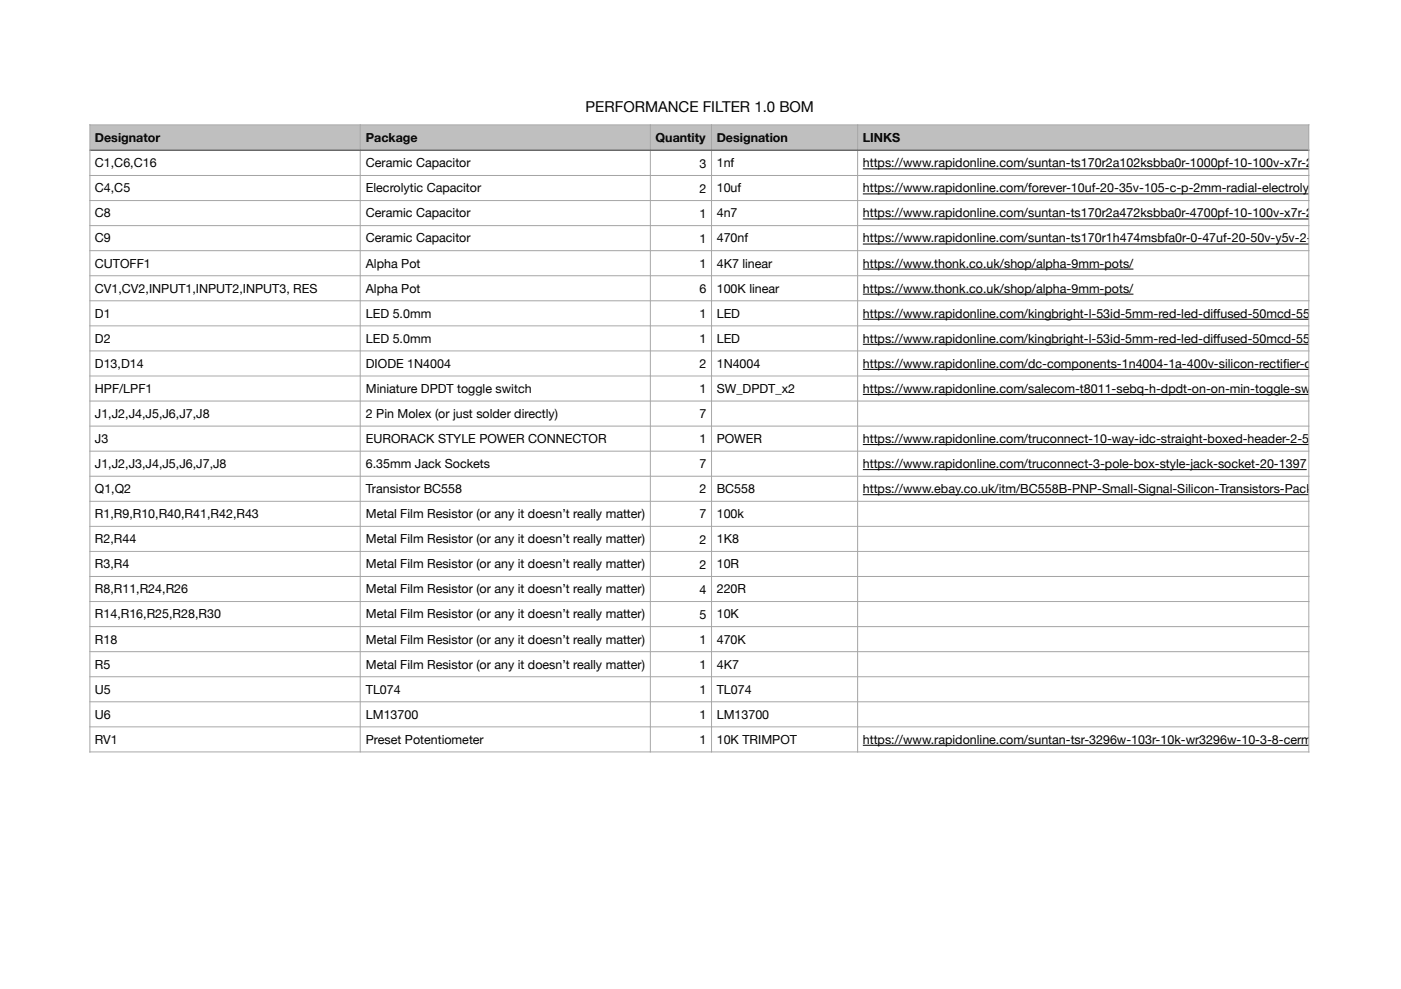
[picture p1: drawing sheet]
<svg xmlns="http://www.w3.org/2000/svg" width="396mm" height="279mm" viewBox="0 0 396 279" stroke-linecap="round" stroke-linejoin="round" font-family="sans-serif">
<defs><g id="words">
<text font-size="4.2" x="165.5" y="31.8">PERFORMANCE FILTER 1.0 BOM</text>
<g font-size="3.5">
<text x="26.8" y="40.2">Designator</text>
<text x="103.4" y="40.2">Package</text>
<text x="185.2" y="40.2">Quantity</text>
<text x="202.5" y="40.2">Designation</text>
<text x="243.8" y="40.2">LINKS</text>
<text x="26.8" y="47.3">C1,C6,C16</text>
<text x="103.4" y="47.3">Ceramic Capacitor</text>
<text x="197.6" y="47.4">3</text>
<text x="202.5" y="47.3">1nf</text>
<text x="243.8" y="47.3">https://www.rapidonline.com/suntan-ts170r2a102ksbba0r-1000pf-10-100v-x7r-2-54mm-radial-ce</text>
<text x="26.8" y="54.3">C4,C5</text>
<text x="103.4" y="54.3">Elecrolytic Capacitor</text>
<text x="197.6" y="54.4">2</text>
<text x="202.5" y="54.3">10uf</text>
<text x="243.8" y="54.3">https://www.rapidonline.com/forever-10uf-20-35v-105-c-p-2mm-radial-electrolytic-capacitor-11-1</text>
<text x="26.8" y="61.4">C8</text>
<text x="103.4" y="61.4">Ceramic Capacitor</text>
<text x="197.6" y="61.5">1</text>
<text x="202.5" y="61.4">4n7</text>
<text x="243.8" y="61.4">https://www.rapidonline.com/suntan-ts170r2a472ksbba0r-4700pf-10-100v-x7r-2-54mm-radial-ce</text>
<text x="26.8" y="68.4">C9</text>
<text x="103.4" y="68.4">Ceramic Capacitor</text>
<text x="197.6" y="68.6">1</text>
<text x="202.5" y="68.4">470nf</text>
<text x="243.8" y="68.4">https://www.rapidonline.com/suntan-ts170r1h474msbfa0r-0-47uf-20-50v-y5v-2-54mm-radial-cer</text>
<text x="26.8" y="75.8">CUTOFF1</text>
<text x="103.4" y="75.8">Alpha Pot</text>
<text x="197.6" y="75.7">1</text>
<text x="202.5" y="75.8">4K7 linear</text>
<text x="243.8" y="75.8">https://www.thonk.co.uk/shop/alpha-9mm-pots/</text>
<text x="26.8" y="82.9">CV1,CV2,INPUT1,INPUT2,INPUT3, RES</text>
<text x="103.4" y="82.9">Alpha Pot</text>
<text x="197.6" y="82.8">6</text>
<text x="202.5" y="82.9">100K linear</text>
<text x="243.8" y="82.9">https://www.thonk.co.uk/shop/alpha-9mm-pots/</text>
<text x="26.8" y="90">D1</text>
<text x="103.4" y="90">LED 5.0mm</text>
<text x="197.6" y="89.8">1</text>
<text x="202.5" y="90">LED</text>
<text x="243.8" y="90">https://www.rapidonline.com/kingbright-l-53id-5mm-red-led-difused-50mcd-55-0864</text>
<text x="342.8" y="90">f</text>
<text x="26.8" y="97">D2</text>
<text x="103.4" y="97">LED 5.0mm</text>
<text x="197.6" y="96.9">1</text>
<text x="202.5" y="97">LED</text>
<text x="243.8" y="97">https://www.rapidonline.com/kingbright-l-53id-5mm-red-led-difused-50mcd-55-0864</text>
<text x="342.8" y="97">f</text>
<text x="26.8" y="104.1">D13,D14</text>
<text x="103.4" y="104.1">DIODE 1N4004</text>
<text x="197.6" y="104">2</text>
<text x="202.5" y="104.1">1N4004</text>
<text x="243.8" y="104.1">https://www.rapidonline.com/dc-components-1n4004-1a-400v-silicon-rectif</text>
<text x="362.5" y="104.1">ier-diode-47-3136</text>
<text x="26.8" y="111.1">HPF/LPF1</text>
<text x="103.4" y="111.1">Miniature DPDT toggle switch</text>
<text x="197.6" y="111.1">1</text>
<text x="202.5" y="111.1">SW_DPDT_x2</text>
<text x="243.8" y="111.1">https://www.rapidonline.com/salecom-t8011-sebq-h-dpdt-on-on-min-toggle-switch-75-0087</text>
<text x="26.8" y="118.2">J1,J2,J4,J5,J6,J7,J8</text>
<text x="103.4" y="118.2">2 Pin Molex (or just solder directly)</text>
<text x="197.6" y="118.2">7</text>
<text x="26.8" y="125.2">J3</text>
<text x="103.4" y="125.2">EURORACK STYLE POWER CONNECTOR</text>
<text x="197.6" y="125.2">1</text>
<text x="202.5" y="125.2">POWER</text>
<text x="243.8" y="125.2">https://www.rapidonline.com/truconnect-10-way-idc-straight-boxed-header-2-54mm-pitch-19-00</text>
<text x="26.8" y="132.3">J1,J2,J3,J4,J5,J6,J7,J8</text>
<text x="103.4" y="132.3">6.35mm Jack Sockets</text>
<text x="197.6" y="132.3">7</text>
<text x="243.8" y="132.3">https://www.rapidonline.com/truconnect-3-pole-box-style-jack-socket-20-1397</text>
<text x="26.8" y="139.3">Q1,Q2</text>
<text x="103.4" y="139.3">Transistor BC558</text>
<text x="197.6" y="139.4">2</text>
<text x="202.5" y="139.3">BC558</text>
<text x="243.8" y="139.3">https://www.ebay.co.uk/itm/BC558B-PNP-Small-Signal-Silicon-Transistors-Pack-of-5-10-20-or-5</text>
<text x="26.8" y="146.4">R1,R9,R10,R40,R41,R42,R43</text>
<text x="103.4" y="146.4">Metal Film Resistor (or any it doesn’t really matter)</text>
<text x="197.6" y="146.5">7</text>
<text x="202.5" y="146.4">100k</text>
<text x="26.8" y="153.5">R2,R44</text>
<text x="103.4" y="153.5">Metal Film Resistor (or any it doesn’t really matter)</text>
<text x="197.6" y="153.6">2</text>
<text x="202.5" y="153.5">1K8</text>
<text x="26.8" y="160.5">R3,R4</text>
<text x="103.4" y="160.5">Metal Film Resistor (or any it doesn’t really matter)</text>
<text x="197.6" y="160.6">2</text>
<text x="202.5" y="160.5">10R</text>
<text x="26.8" y="167.6">R8,R11,R24,R26</text>
<text x="103.4" y="167.6">Metal Film Resistor (or any it doesn’t really matter)</text>
<text x="197.6" y="167.7">4</text>
<text x="202.5" y="167.6">220R</text>
<text x="26.8" y="174.6">R14,R16,R25,R28,R30</text>
<text x="103.4" y="174.6">Metal Film Resistor (or any it doesn’t really matter)</text>
<text x="197.6" y="174.8">5</text>
<text x="202.5" y="174.6">10K</text>
<text x="26.8" y="182">R18</text>
<text x="103.4" y="182">Metal Film Resistor (or any it doesn’t really matter)</text>
<text x="197.6" y="181.9">1</text>
<text x="202.5" y="182">470K</text>
<text x="26.8" y="189.1">R5</text>
<text x="103.4" y="189.1">Metal Film Resistor (or any it doesn’t really matter)</text>
<text x="197.6" y="189">1</text>
<text x="202.5" y="189.1">4K7</text>
<text x="26.8" y="196.1">U5</text>
<text x="103.4" y="196.1">TL074</text>
<text x="197.6" y="196">1</text>
<text x="202.5" y="196.1">TL074</text>
<text x="26.8" y="203.2">U6</text>
<text x="103.4" y="203.2">LM13700</text>
<text x="197.6" y="203.1">1</text>
<text x="202.5" y="203.2">LM13700</text>
<text x="26.8" y="210.3">RV1</text>
<text x="103.4" y="210.3">Preset Potentiometer</text>
<text x="197.6" y="210.2">1</text>
<text x="202.5" y="210.3">10K TRIMPOT</text>
<text x="243.8" y="210.3">https://www.rapidonline.com/suntan-tsr-3296w-103r-10k-wr3296w-10-3-8-cermet-trimmer-pot-6</text>
</g>
</g></defs>
<g fill="#bec0bf">
<path d="M25.4 35.3h76.4v7.1h-76.4z"/>
<path d="M101.8 35.3h81.9v7.1h-81.9z"/>
<path d="M183.7 35.3h17.3v7.1h-17.3z"/>
<path d="M201 35.3h41.3v7.1h-41.3z"/>
<path d="M242.3 35.3h127.5v7.1h-127.5z"/>
</g>
<g fill="none" stroke="#000" stroke-width=".28">
<path d="M243.8 47.7h126M243.8 54.8h126M243.8 61.9h126M243.8 68.9h126M243.8 76h76.4M243.8 83.1h76.4M243.8 90.2h126M243.8 97.3h126M243.8 104.3h126M243.8 111.4h126M243.8 125.6h126M243.8 132.7h125.4"/>
<path d="M243.8 139.7h126M243.8 210.6h126"/>
</g>
<g fill="none" stroke="#a6a6a6" stroke-width=".28">
<path d="M25.2 35.3h344.7M25.4 35.1v177.5M101.8 35.1v177.5M183.7 35.1v177.5M201 35.1v177.5M242.3 35.1v177.5M369.8 35.1v177.5M25.2 49.6h344.7M25.2 56.7h344.7M25.2 63.7h344.7M25.2 70.8h344.7M25.2 77.9h344.7"/>
<path d="M25.2 85h344.7M25.2 92.1h344.7M25.2 99.1h344.7M25.2 106.2h344.7M25.2 113.3h344.7M25.2 120.4h344.7M25.2 127.5h344.7M25.2 134.5h344.7M25.2 141.6h344.7M25.2 148.7h344.7M25.2 155.8h344.7M25.2 162.9h344.7"/>
<path d="M25.2 169.9h344.7M25.2 177h344.7M25.2 184.1h344.7M25.2 191.2h344.7M25.2 198.3h344.7M25.2 205.3h344.7M25.2 212.4h344.7"/>
</g>
<path d="M25.2 42.4h344.7" fill="none" stroke="#404040" stroke-width=".28"/>
<use href="#words"/>
</svg>
